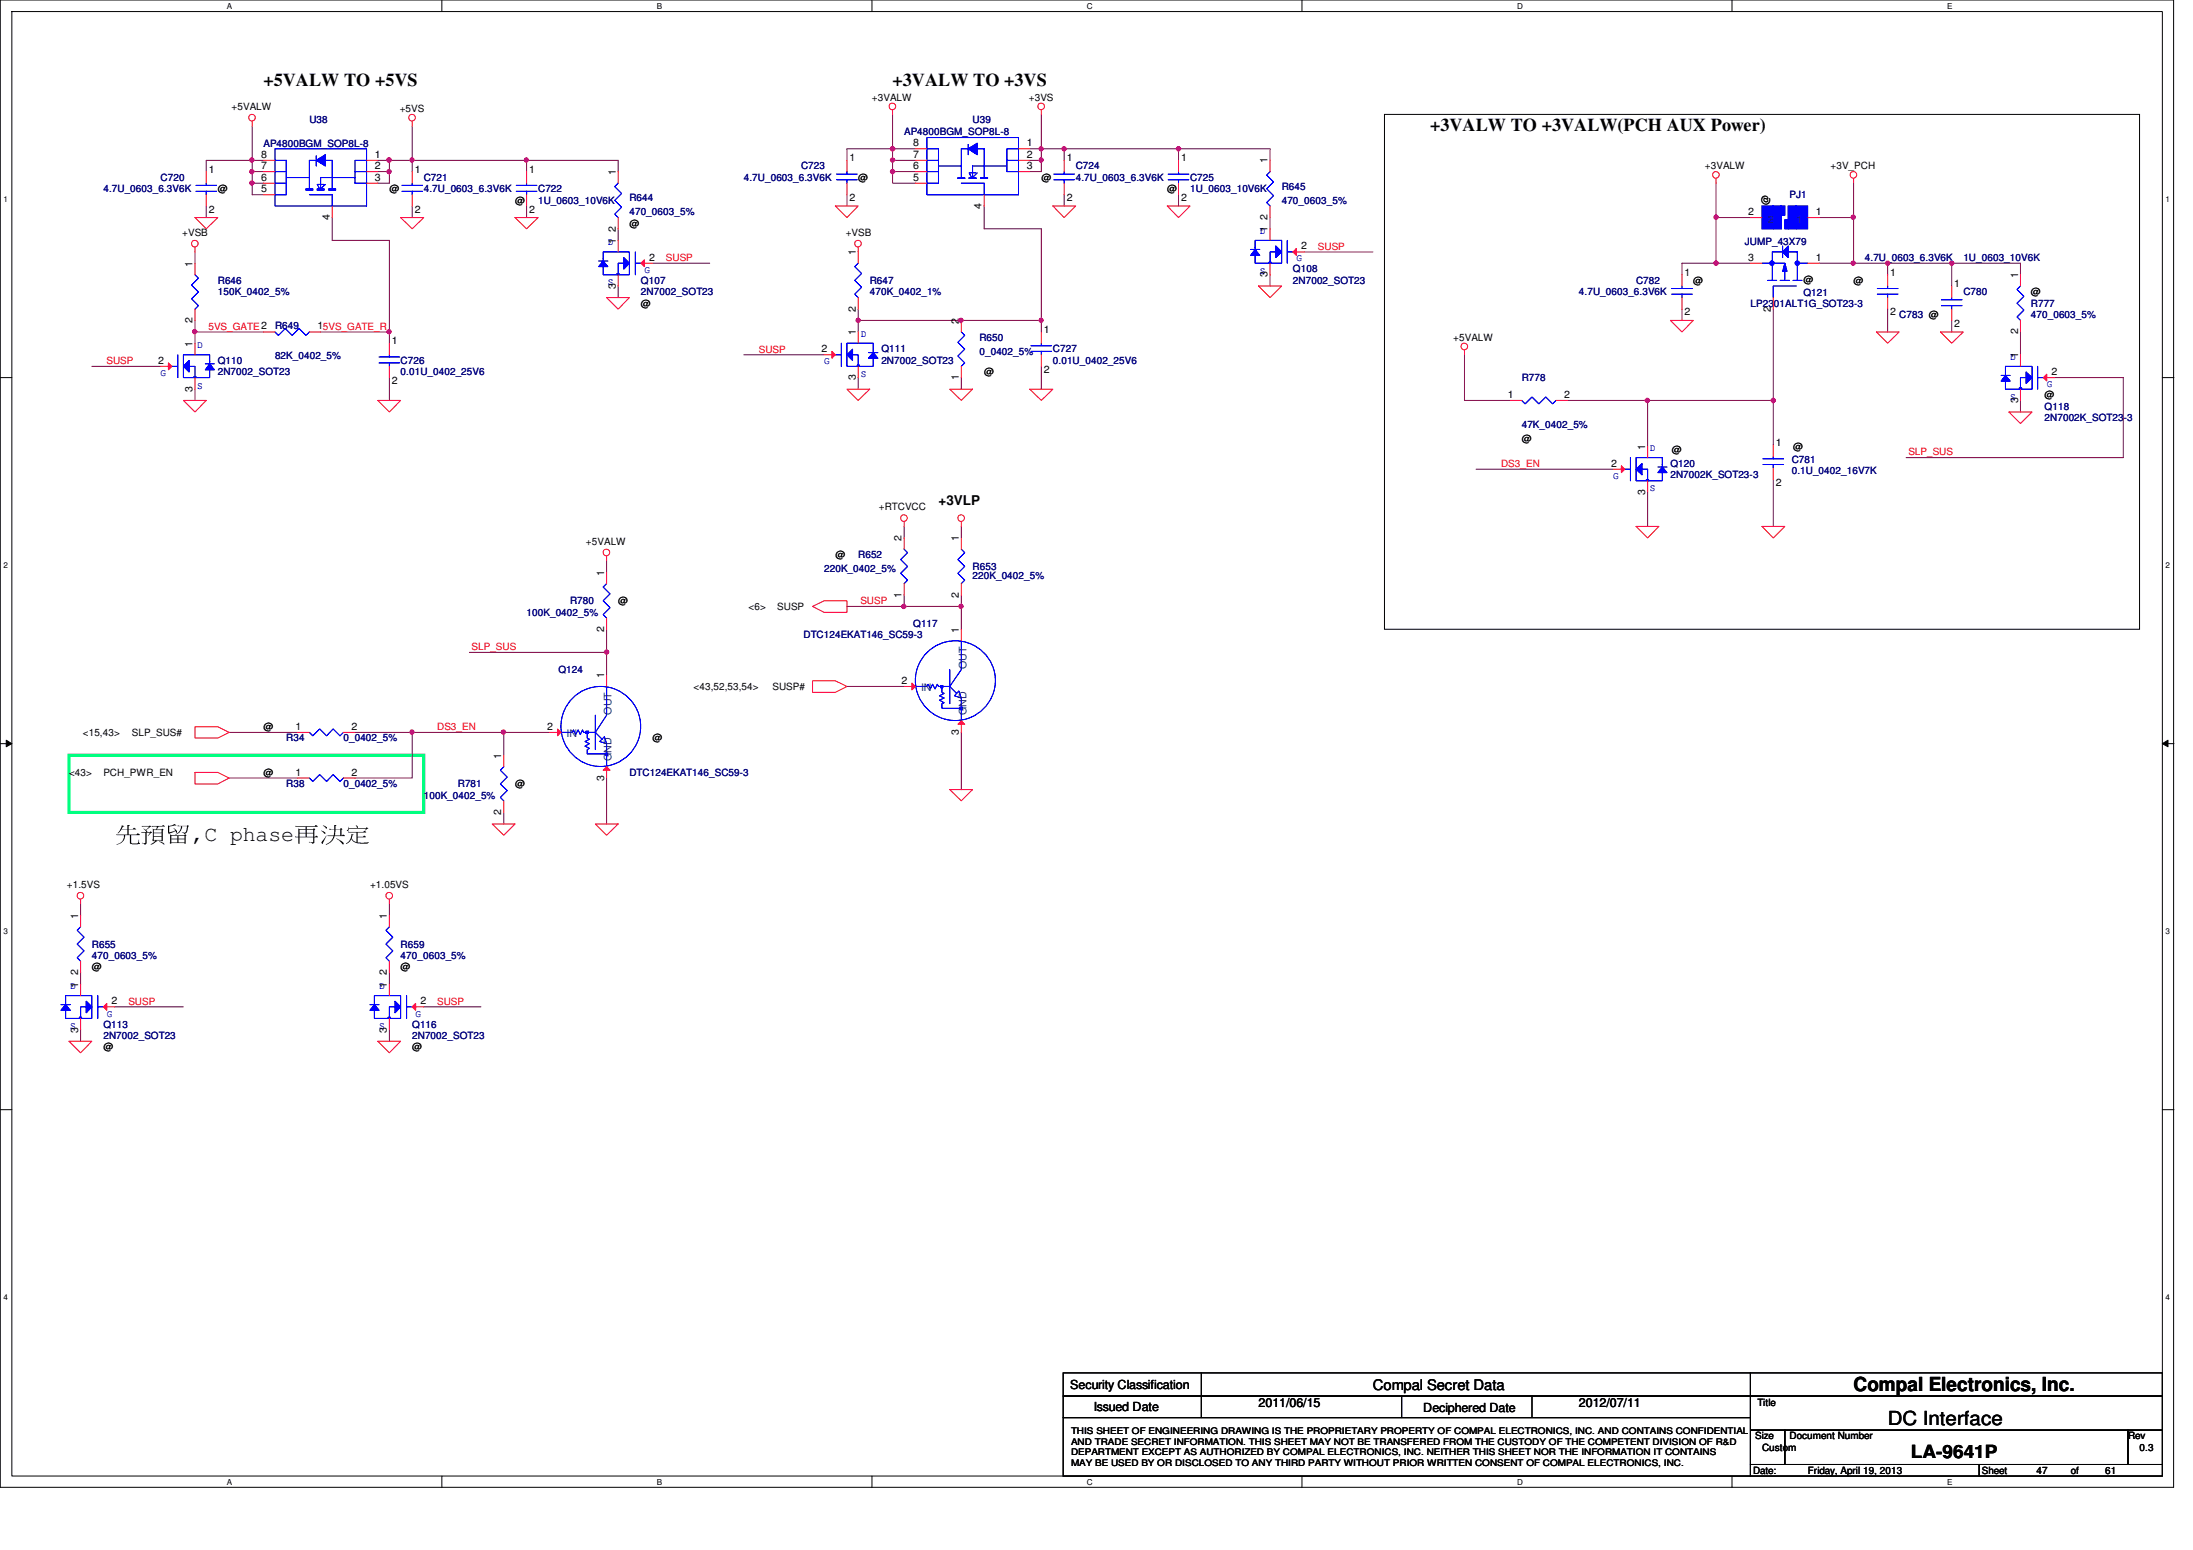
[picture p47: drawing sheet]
<svg xmlns="http://www.w3.org/2000/svg" width="297mm" height="210mm" viewBox="0 0 297 210" stroke-linecap="round" stroke-linejoin="round" font-family="sans-serif">
<defs><g id="words">
<text font-size="2.9" x="15.5" y="113.9">先先先,C phase再再再</text>
<g font-size="2.6">
<text x="251.1" y="188.3">Compal Electronics, Inc.</text>
<text x="255.7" y="193">DC Interface</text>
</g>
<g font-size="2.5">
<text x="35.7" y="11.6">+5VALW TO +5VS</text>
<text x="120.9" y="11.6">+3VALW TO +3VS</text>
<text x="193.7" y="17.8">+3VALW TO +3VALW(PCH AUX Power)</text>
<text x="258.8" y="197.5">LA-9641P</text>
</g>
<text font-size="2" x="186" y="188.2">Compal Secret Data</text>
<text font-size="1.8" x="127.1" y="68.3">+3VLP</text>
<g font-size="1.7">
<text x="144.9" y="188.1">Security Classification</text>
<text x="148.2" y="191.1">Issued Date</text>
<text x="170.5" y="190.6">2011/06/15</text>
<text x="192.8" y="191.2">Deciphered Date</text>
<text x="213.9" y="190.6">2012/07/11</text>
</g>
<g font-size="1.4">
<text x="31.4" y="14.9">+5VALW</text>
<text x="54.1" y="15.2">+5VS</text>
<text x="118.1" y="13.6">+3VALW</text>
<text x="139.4" y="13.6">+3VS</text>
<text x="28.3" y="23.4">1</text>
<text x="35.4" y="22.9">7</text>
<text x="35.4" y="21.4">8</text>
<text x="50.8" y="22.9">2</text>
<text x="50.8" y="21.4">1</text>
<text x="56.2" y="23.4">1</text>
<text x="71.7" y="23.4">1</text>
<text x="83.4" y="23.7" transform="rotate(-90 83.4 23.7)">1</text>
<text x="115.1" y="21.8">1</text>
<text x="123.7" y="22.9">6</text>
<text x="123.7" y="21.4">7</text>
<text x="123.7" y="19.8">8</text>
<text x="139.1" y="22.9">3</text>
<text x="139.1" y="21.4">2</text>
<text x="139.1" y="19.8">1</text>
<text x="144.5" y="21.8">1</text>
<text x="160" y="21.8">1</text>
<text x="171.7" y="22.1" transform="rotate(-90 171.7 22.1)">1</text>
<text x="230.9" y="22.9">+3VALW</text>
<text x="247.9" y="22.9">+3V_PCH</text>
<text x="28.3" y="28.8">2</text>
<text x="29.5" y="26">@</text>
<text x="35.4" y="24.5">6</text>
<text x="35.4" y="26">5</text>
<text x="44.7" y="29.8" transform="rotate(-90 44.7 29.8)">4</text>
<text x="50.8" y="24.5">3</text>
<text x="52.7" y="26">@</text>
<text x="56.2" y="28.8">2</text>
<text x="69.8" y="27.6">@</text>
<text x="71.7" y="28.8">2</text>
<text x="115.1" y="27.2">2</text>
<text x="116.2" y="24.5">@</text>
<text x="123.7" y="24.5">5</text>
<text x="133" y="28.3" transform="rotate(-90 133 28.3)">4</text>
<text x="141.1" y="24.5">@</text>
<text x="144.5" y="27.2">2</text>
<text x="158.1" y="26">@</text>
<text x="160" y="27.2">2</text>
<text x="171.7" y="29.8" transform="rotate(-90 171.7 29.8)">2</text>
<text x="236.8" y="29.1">2</text>
<text x="239.6" y="27.8" transform="rotate(-90 239.6 27.8)">@</text>
<text x="246" y="29.1">1</text>
<text x="24.7" y="31.9">+VSB</text>
<text x="83.4" y="33" transform="rotate(-90 83.4 33)">1</text>
<text x="83.4" y="31.4" transform="rotate(-90 83.4 31.4)">2</text>
<text x="85.3" y="30.7">@</text>
<text x="87.9" y="35.3">2</text>
<text x="114.6" y="31.9">+VSB</text>
<text x="115.9" y="34.5" transform="rotate(-90 115.9 34.5)">1</text>
<text x="171.7" y="31.5" transform="rotate(-90 171.7 31.5)">1</text>
<text x="176.2" y="33.8">2</text>
<text x="236.8" y="35.3">3</text>
<text x="246" y="35.3">1</text>
<text x="26.1" y="36.1" transform="rotate(-90 26.1 36.1)">1</text>
<text x="83.4" y="39.1" transform="rotate(-90 83.4 39.1)">3</text>
<text x="86.8" y="41.5">@</text>
<text x="171.7" y="37.5" transform="rotate(-90 171.7 37.5)">3</text>
<text x="228.2" y="37.3">1</text>
<text x="229.4" y="38.4">@</text>
<text x="244.3" y="38.3">@</text>
<text x="251.1" y="38.4">@</text>
<text x="256" y="37.3">1</text>
<text x="264.7" y="38.9">1</text>
<text x="273.3" y="37.6" transform="rotate(-90 273.3 37.6)">1</text>
<text x="275.1" y="40">@</text>
<text x="26.1" y="46.9" transform="rotate(-90 26.1 46.9)">1</text>
<text x="26.1" y="43.8" transform="rotate(-90 26.1 43.8)">2</text>
<text x="43" y="44.6">15VS_GATE_R</text>
<text x="53.1" y="46.7">1</text>
<text x="111.3" y="47.7">2</text>
<text x="115.9" y="45.4" transform="rotate(-90 115.9 45.4)">1</text>
<text x="115.9" y="42.2" transform="rotate(-90 115.9 42.2)">2</text>
<text x="129.9" y="43.9" transform="rotate(-90 129.9 43.9)">2</text>
<text x="141.4" y="45.1">1</text>
<text x="196.8" y="46.2">+5VALW</text>
<text x="228.2" y="42.7">2</text>
<text x="239.9" y="42.2" transform="rotate(-90 239.9 42.2)">2</text>
<text x="256" y="42.7">2</text>
<text x="264.7" y="44.3">2</text>
<text x="273.3" y="45.3" transform="rotate(-90 273.3 45.3)">2</text>
<text x="21.4" y="49.3">2</text>
<text x="26.1" y="53" transform="rotate(-90 26.1 53)">3</text>
<text x="53.1" y="52">2</text>
<text x="115.9" y="51.5" transform="rotate(-90 115.9 51.5)">3</text>
<text x="129.9" y="51.5" transform="rotate(-90 129.9 51.5)">1</text>
<text x="133.3" y="50.8">@</text>
<text x="141.4" y="50.5">2</text>
<text x="204.3" y="53.9">1</text>
<text x="211.9" y="53.9">2</text>
<text x="273.3" y="48.5" transform="rotate(-90 273.3 48.5)">1</text>
<text x="276.9" y="53.9">@</text>
<text x="277.9" y="50.8">2</text>
<text x="206.1" y="59.8">@</text>
<text x="273.3" y="54.6" transform="rotate(-90 273.3 54.6)">3</text>
<text x="218.2" y="63.2">2</text>
<text x="222.8" y="60.9" transform="rotate(-90 222.8 60.9)">1</text>
<text x="226.4" y="61.3">@</text>
<text x="240.5" y="60.5">1</text>
<text x="240.5" y="65.8">2</text>
<text x="242.9" y="60.9">@</text>
<text x="119" y="69.1">+RTCVCC</text>
<text x="222.8" y="67" transform="rotate(-90 222.8 67)">3</text>
<text x="79.4" y="73.7">+5VALW</text>
<text x="81.8" y="77.9" transform="rotate(-90 81.8 77.9)">1</text>
<text x="113.2" y="75.6">@</text>
<text x="122.1" y="73.3" transform="rotate(-90 122.1 73.3)">2</text>
<text x="129.9" y="73.3" transform="rotate(-90 129.9 73.3)">1</text>
<text x="83.7" y="81.8">@</text>
<text x="101.4" y="82.6">&lt;6&gt;</text>
<text x="105.3" y="82.6">SUSP</text>
<text x="122.1" y="80.9" transform="rotate(-90 122.1 80.9)">1</text>
<text x="129.9" y="80.9" transform="rotate(-90 129.9 80.9)">2</text>
<text x="81.8" y="85.6" transform="rotate(-90 81.8 85.6)">2</text>
<text x="129.9" y="85.7" transform="rotate(-90 129.9 85.7)">1</text>
<text x="81.8" y="91.9" transform="rotate(-90 81.8 91.9)">1</text>
<text x="93.9" y="93.4">&lt;43,52,53,54&gt;</text>
<text x="104.6" y="93.4">SUSP#</text>
<text x="122.1" y="92.6">2</text>
<text x="11.2" y="99.7">&lt;15,43&gt;</text>
<text x="17.9" y="99.7">SLP_SUS#</text>
<text x="35.7" y="98.8">@</text>
<text x="40" y="98.8">1</text>
<text x="47.6" y="98.8">2</text>
<text x="74.1" y="98.8">2</text>
<text x="88.4" y="100.4">@</text>
<text x="129.9" y="99.5" transform="rotate(-90 129.9 99.5)">3</text>
<text x="9.4" y="105.1">&lt;43&gt;</text>
<text x="14" y="105.1">PCH_PWR_EN</text>
<text x="35.7" y="105.1">@</text>
<text x="40" y="105">1</text>
<text x="47.6" y="105">2</text>
<text x="67.9" y="102.7" transform="rotate(-90 67.9 102.7)">1</text>
<text x="69.8" y="106.6">@</text>
<text x="81.8" y="105.7" transform="rotate(-90 81.8 105.7)">3</text>
<text x="67.9" y="110.4" transform="rotate(-90 67.9 110.4)">2</text>
<text x="9.1" y="120.2">+1.5VS</text>
<text x="10.6" y="124.4" transform="rotate(-90 10.6 124.4)">1</text>
<text x="50.1" y="120.2">+1.05VS</text>
<text x="52.4" y="124.4" transform="rotate(-90 52.4 124.4)">1</text>
<text x="12.4" y="131.4">@</text>
<text x="54.3" y="131.4">@</text>
<text x="10.6" y="133.7" transform="rotate(-90 10.6 133.7)">1</text>
<text x="10.6" y="132.1" transform="rotate(-90 10.6 132.1)">2</text>
<text x="15.1" y="136">2</text>
<text x="52.4" y="133.7" transform="rotate(-90 52.4 133.7)">1</text>
<text x="52.4" y="132.1" transform="rotate(-90 52.4 132.1)">2</text>
<text x="56.9" y="136">2</text>
<text x="10.6" y="139.8" transform="rotate(-90 10.6 139.8)">3</text>
<text x="14" y="142.2">@</text>
<text x="52.4" y="139.8" transform="rotate(-90 52.4 139.8)">3</text>
<text x="55.8" y="142.2">@</text>
<text x="238" y="190.4">Title</text>
<text x="237.7" y="194.9">Size</text>
<text x="238.7" y="196.5">Custom</text>
<text x="242.4" y="194.9">Document Number</text>
<text x="288.2" y="194.9">Rev</text>
<text x="289.8" y="196.5">0.3</text>
<text x="237.4" y="199.6">Date:</text>
<text x="244.9" y="199.6">Friday, April 19, 2013</text>
<text x="268.4" y="199.6">Sheet</text>
<text x="275.8" y="199.6">47</text>
<text x="280.5" y="199.6">of</text>
<text x="285.2" y="199.6">61</text>
</g>
<g font-size="1.4" fill="#000080">
<text x="41.9" y="16.7">U38</text>
<text x="131.7" y="16.7">U39</text>
<text x="35.7" y="19.9">AP4800BGM_SOP8L-8</text>
<text x="108.5" y="22.9">C723</text>
<text x="122.5" y="18.3">AP4800BGM_SOP8L-8</text>
<text x="145.7" y="22.9">C724</text>
<text x="14" y="26">4.7U_0603_6.3V6K</text>
<text x="21.8" y="24.5">C720</text>
<text x="57.4" y="24.5">C721</text>
<text x="57.4" y="26">4.7U_0603_6.3V6K</text>
<text x="72.9" y="26">C722</text>
<text x="72.9" y="27.6">1U_0603_10V6K</text>
<text x="85.3" y="27.3">R644</text>
<text x="85.3" y="29.1">470_0603_5%</text>
<text x="100.7" y="24.5">4.7U_0603_6.3V6K</text>
<text x="145.7" y="24.5">4.7U_0603_6.3V6K</text>
<text x="161.2" y="24.5">C725</text>
<text x="161.2" y="26">1U_0603_10V6K</text>
<text x="173.6" y="25.7">R645</text>
<text x="173.6" y="27.6">470_0603_5%</text>
<text x="242.4" y="26.8">PJ1</text>
<text x="236.3" y="33.1">JUMP_43X79</text>
<text x="252.6" y="35.3">4.7U_0603_6.3V6K</text>
<text x="265.9" y="35.3">1U_0603_10V6K</text>
<text x="29.5" y="38.4">R646</text>
<text x="29.5" y="40">150K_0402_5%</text>
<text x="86.8" y="38.4">Q107</text>
<text x="86.8" y="40">2N7002_SOT23</text>
<text x="117.8" y="38.4">R647</text>
<text x="117.8" y="40">470K_0402_1%</text>
<text x="175.1" y="36.9">Q108</text>
<text x="175.1" y="38.4">2N7002_SOT23</text>
<text x="213.9" y="40">4.7U_0603_6.3V6K</text>
<text x="221.6" y="38.4">C782</text>
<text x="237.1" y="41.5">LP2301ALT1G_SOT23-3</text>
<text x="244.3" y="40.1">Q121</text>
<text x="265.9" y="40">C780</text>
<text x="275.1" y="41.5">R777</text>
<text x="37.2" y="44.6">R649</text>
<text x="119.4" y="47.7">Q111</text>
<text x="132.7" y="46.2">R650</text>
<text x="142.6" y="47.7">C727</text>
<text x="257.3" y="43.1">C783 @</text>
<text x="275.1" y="43.1">470_0603_5%</text>
<text x="29.5" y="49.3">Q110</text>
<text x="29.5" y="50.8">2N7002_SOT23</text>
<text x="37.2" y="48.6">82K_0402_5%</text>
<text x="54.3" y="49.3">C726</text>
<text x="54.3" y="50.8">0.01U_0402_25V6</text>
<text x="119.4" y="49.3">2N7002_SOT23</text>
<text x="132.7" y="48">0_0402_5%</text>
<text x="142.6" y="49.3">0.01U_0402_25V6</text>
<text x="206.1" y="51.6">R778</text>
<text x="206.1" y="58">47K_0402_5%</text>
<text x="276.9" y="55.5">Q118</text>
<text x="276.9" y="57">2N7002K_SOT23-3</text>
<text x="226.3" y="63.2">Q120</text>
<text x="226.3" y="64.8">2N7002K_SOT23-3</text>
<text x="242.7" y="62.7">C781</text>
<text x="242.7" y="64.1">0.1U_0402_16V7K</text>
<text x="111.6" y="77.5">220K_0402_5%</text>
<text x="116.2" y="75.6">R652</text>
<text x="131.7" y="77.2">R653</text>
<text x="71.3" y="83.4">100K_0402_5%</text>
<text x="77.2" y="81.8">R780</text>
<text x="131.7" y="78.4">220K_0402_5%</text>
<text x="108.8" y="86.4">DTC124EKAT146_SC59-3</text>
<text x="123.7" y="84.9">Q117</text>
<text x="75.6" y="91.1">Q124</text>
<text x="38.8" y="100.4">R34</text>
<text x="46.5" y="100.4">0_0402_5%</text>
<text x="38.8" y="106.6">R38</text>
<text x="46.5" y="106.6">0_0402_5%</text>
<text x="62" y="106.6">R781</text>
<text x="85.3" y="105.1">DTC124EKAT146_SC59-3</text>
<text x="57.4" y="108.2">100K_0402_5%</text>
<text x="12.4" y="128.3">R655</text>
<text x="12.4" y="129.8">470_0603_5%</text>
<text x="54.3" y="128.3">R659</text>
<text x="54.3" y="129.8">470_0603_5%</text>
<text x="14" y="139.1">Q113</text>
<text x="14" y="140.7">2N7002_SOT23</text>
<text x="55.8" y="139.1">Q116</text>
<text x="55.8" y="140.7">2N7002_SOT23</text>
</g>
<g font-size="1.4" fill="#00f">
<text x="82.3" y="33.2">D</text>
<text x="170.6" y="31.7">D</text>
<text x="175.6" y="35.4">G</text>
<text x="82.3" y="38.7">S</text>
<text x="87.3" y="37">G</text>
<text x="170.6" y="37.1">S</text>
<text x="26.7" y="47.2">D</text>
<text x="116.6" y="45.6">D</text>
<text x="21.8" y="50.9">G</text>
<text x="26.7" y="52.6">S</text>
<text x="111.6" y="49.4">G</text>
<text x="116.6" y="51.1">S</text>
<text x="272.3" y="48.7">D</text>
<text x="277.2" y="52.5">G</text>
<text x="272.3" y="54.1">S</text>
<text x="218.5" y="64.9">G</text>
<text x="223.5" y="61.1">D</text>
<text x="223.5" y="66.5">S</text>
<text x="9.5" y="133.9">D</text>
<text x="14.5" y="137.7">G</text>
<text x="51.3" y="133.9">D</text>
<text x="56.3" y="137.7">G</text>
<text x="9.5" y="139.4">S</text>
<text x="51.3" y="139.4">S</text>
</g>
<g font-size="1.4" fill="#f00">
<text x="90.2" y="35.3">SUSP</text>
<text x="178.5" y="33.8">SUSP</text>
<text x="28.2" y="44.7">5VS_GATE2</text>
<text x="102.8" y="47.8">SUSP</text>
<text x="14.4" y="49.3">SUSP</text>
<text x="203.3" y="63.2">DS3_EN</text>
<text x="258.5" y="61.7">SLP_SUS</text>
<text x="116.5" y="81.8">SUSP</text>
<text x="63.9" y="88.1">SLP_SUS</text>
<text x="59.2" y="98.9">DS3_EN</text>
<text x="17.4" y="136.1">SUSP</text>
<text x="59.2" y="136.1">SUSP</text>
</g>
<g font-size="1.4" fill="#004080">
<text x="239.4" y="30.1">2</text>
<text x="243.3" y="30.1">1</text>
<text x="124.8" y="93.6">IN</text>
<text x="130.9" y="90.6" transform="rotate(-90 130.9 90.6)">OUT</text>
<text x="76.7" y="99.9">IN</text>
<text x="82.8" y="96.8" transform="rotate(-90 82.8 96.8)">OUT</text>
<text x="130.9" y="96.9" transform="rotate(-90 130.9 96.9)">GND</text>
<text x="82.8" y="103.1" transform="rotate(-90 82.8 103.1)">GND</text>
</g>
<g font-size="1.2">
<text x="145.1" y="197.1">DEPARTMENT EXCEPT AS AUTHORIZED BY COMPAL ELECTRONICS, INC. NEITHER THIS SHEET NOR THE INFORMATION IT CONTAINS</text>
<text x="145.1" y="194.2">THIS SHEET OF ENGINEERING DRAWING IS THE PROPRIETARY PROPERTY OF COMPAL ELECTRONICS, INC. AND CONTAINS CONFIDENTIAL</text>
<text x="145.1" y="195.7">AND TRADE SECRET INFORMATION. THIS SHEET MAY NOT BE TRANSFERED FROM THE CUSTODY OF THE COMPETENT DIVISION OF R&amp;D</text>
<text x="145.1" y="198.5">MAY BE USED BY OR DISCLOSED TO ANY THIRD PARTY WITHOUT PRIOR WRITTEN CONSENT OF COMPAL ELECTRONICS, INC.</text>
</g>
<g font-size="1.1">
<text x="30.7" y="1.2">A</text>
<text x="89" y="1.2">B</text>
<text x="147.2" y="1.2">C</text>
<text x="205.5" y="1.2">D</text>
<text x="263.7" y="1.2">E</text>
<text x=".5" y="27.3">1</text>
<text x="293.3" y="27.3">1</text>
<text x=".5" y="76.9">2</text>
<text x="293.3" y="76.9">2</text>
<text x=".5" y="126.4">3</text>
<text x="293.3" y="126.4">3</text>
<text x=".5" y="176">4</text>
<text x="293.3" y="176">4</text>
<text x="30.7" y="201.1">A</text>
<text x="89" y="201.1">B</text>
<text x="147.2" y="201.1">C</text>
<text x="205.5" y="201.1">D</text>
<text x="263.7" y="201.1">E</text>
</g>
</g></defs>
<path d="M0 0h294.4v201.4h-294.4zM1.6 1.6h291.3v198.3h-291.3z" fill="none" stroke="#000" stroke-width=".14"/>
<g fill="#fff">
<path d="M30.7 .2h.7v1.2h-.7z"/>
<path d="M30.7 200.1h.7v1.2h-.7z"/>
</g>
<path d="M59.9 0v1.6M59.9 199.9v1.6" fill="none" stroke="#000" stroke-width=".14"/>
<g fill="#fff">
<path d="M89 .2h.7v1.2h-.7z"/>
<path d="M89 200.1h.7v1.2h-.7z"/>
</g>
<path d="M118.1 0v1.6M118.1 199.9v1.6" fill="none" stroke="#000" stroke-width=".14"/>
<g fill="#fff">
<path d="M147.2 .2h.8v1.2h-.8z"/>
<path d="M147.2 200.1h.8v1.2h-.8z"/>
</g>
<path d="M176.3 0v1.6M176.3 199.9v1.6" fill="none" stroke="#000" stroke-width=".14"/>
<g fill="#fff">
<path d="M205.5 .2h.7v1.2h-.7z"/>
<path d="M205.5 200.1h.7v1.2h-.7z"/>
</g>
<path d="M234.6 0v1.6M234.6 199.9v1.6" fill="none" stroke="#000" stroke-width=".14"/>
<g fill="#fff">
<path d="M263.7 .2h.7v1.2h-.7z"/>
<path d="M263.7 200.1h.7v1.2h-.7z"/>
<path d="M.5 26.3h.6v1.2h-.6z"/>
<path d="M293.3 26.3h.6v1.2h-.6z"/>
<path d="M.5 75.9h.6v1.2h-.6z"/>
<path d="M293.3 75.9h.6v1.2h-.6z"/>
</g>
<path d="M0 51.1h1.6M292.9 51.1h1.6" fill="none" stroke="#000" stroke-width=".14"/>
<g fill="#fff">
<path d="M.5 125.5h.6v1.2h-.6z"/>
<path d="M293.3 125.5h.6v1.2h-.6z"/>
</g>
<path d="M0 100.7h1.6M.8 100.2l.8 .5-.8 .4zM292.9 100.7l.8-.5v.9zM292.9 100.7h1.6" fill="none" stroke="#000" stroke-width=".14"/>
<path d="M.8 100.2l.8 .5-.8 .4zM292.9 100.7l.8-.5v.9z" fill="#000"/>
<g fill="#fff">
<path d="M.5 175h.6v1.2h-.6z"/>
<path d="M293.3 175h.6v1.2h-.6z"/>
</g>
<path d="M187.5 15.5h102.3v69.7h-102.3zM0 150.3h1.6M292.9 150.3h1.6" fill="none" stroke="#000" stroke-width=".14"/>
<path d="M9.4 102.3h48v7.7h-48z" fill="none" stroke="#00ff80" stroke-width=".42"/>
<path d="M34.2 24.8h1.5M51.2 24.8h1.5M83.7 38.7v1.6M83.7 21.7v1.5M83.7 31v1.6M88.4 35.6h7.7M139.5 23.2h1.5M141 20.1h3.1" fill="none" stroke="#800040" stroke-width=".14"/>
<circle cx="141" cy="20.1" r=".29" fill="#f0f"/>
<circle cx="141" cy="20.1" r=".29" fill="none" stroke="#f0f" stroke-width=".14"/>
<path d="M34.2 26.4h1.5M45 32.6h7.7M52.7 21.7h3.1" fill="none" stroke="#800040" stroke-width=".14"/>
<circle cx="52.7" cy="21.7" r=".3" fill="#f0f"/>
<circle cx="52.7" cy="21.7" r=".3" fill="none" stroke="#f0f" stroke-width=".14"/>
<path d="M120.9 23.2h3.1" fill="none" stroke="#800040" stroke-width=".14"/>
<circle cx="120.9" cy="23.2" r=".3" fill="#f0f"/>
<circle cx="120.9" cy="23.2" r=".3" fill="none" stroke="#f0f" stroke-width=".14"/>
<path d="M120.9 21.7h3.1M52.7 45v1.5" fill="none" stroke="#800040" stroke-width=".14"/>
<circle cx="52.7" cy="44.9" r=".3" fill="#f0f"/>
<circle cx="52.7" cy="44.9" r=".3" fill="none" stroke="#f0f" stroke-width=".14"/>
<path d="M120.9 15.5v4.6M34.2 21.7h1.5M120.9 23.2v1.6h3.1M52.7 51.1v3.1" fill="none" stroke="#800040" stroke-width=".14"/>
<circle cx="34.1" cy="21.7" r=".3" fill="#f0f"/>
<circle cx="34.1" cy="21.7" r=".3" fill="none" stroke="#f0f" stroke-width=".14"/>
<path d="M27.9 21.7v1.5M52.7 21.7v1.5h-1.5M139.5 21.7h1.5M172 37.2v1.5M172 29.5v1.5M172 20.1v1.6M176.7 34.1h9.3M12.4 49.6h9.4M26.4 45v1.5" fill="none" stroke="#800040" stroke-width=".14"/>
<circle cx="52.7" cy="21.7" r=".3" fill="#f0f"/>
<circle cx="52.7" cy="21.7" r=".3" fill="none" stroke="#f0f" stroke-width=".14"/>
<path d="M55.8 21.7h15.5" fill="none" stroke="#800040" stroke-width=".14"/>
<circle cx="71.3" cy="21.7" r=".29" fill="#f0f"/>
<circle cx="71.3" cy="21.7" r=".29" fill="none" stroke="#f0f" stroke-width=".14"/>
<circle cx="55.8" cy="21.7" r=".29" fill="#f0f"/>
<circle cx="55.8" cy="21.7" r=".29" fill="none" stroke="#f0f" stroke-width=".14"/>
<path d="M34.2 23.2v1.6" fill="none" stroke="#800040" stroke-width=".14"/>
<circle cx="34.1" cy="23.2" r=".3" fill="#f0f"/>
<circle cx="34.1" cy="23.2" r=".3" fill="none" stroke="#f0f" stroke-width=".14"/>
<path d="M34.2 24.8v1.6" fill="none" stroke="#800040" stroke-width=".14"/>
<circle cx="34.1" cy="24.8" r=".29" fill="#f0f"/>
<circle cx="34.1" cy="24.8" r=".29" fill="none" stroke="#f0f" stroke-width=".14"/>
<path d="M55.8 17.1v6.1M34.2 23.2h1.5M51.2 21.7h1.5M52.7 23.2v1.6M55.8 27.9v1.6M83.7 21.7h-12.4v1.5" fill="none" stroke="#800040" stroke-width=".14"/>
<circle cx="52.7" cy="23.2" r=".3" fill="#f0f"/>
<circle cx="52.7" cy="23.2" r=".3" fill="none" stroke="#f0f" stroke-width=".14"/>
<path d="M144.1 26.4v1.5M144.1 20.1v1.6M172 20.1h-12.4v1.6M100.7 48h10.9M116.2 51.1v1.6M116.2 43.4v1.6M141 49.6v3.1M10.9 139.4v1.6M10.9 122.4v1.5M10.9 131.7v1.6M15.5 136.4h9.3" fill="none" stroke="#800040" stroke-width=".14"/>
<circle cx="159.6" cy="20.1" r=".3" fill="#f0f"/>
<circle cx="159.6" cy="20.1" r=".3" fill="none" stroke="#f0f" stroke-width=".14"/>
<path d="M114.7 26.4v1.5M114.7 20.1v1.6M120.9 20.1h3.1" fill="none" stroke="#800040" stroke-width=".14"/>
<circle cx="120.9" cy="20.1" r=".3" fill="#f0f"/>
<circle cx="120.9" cy="20.1" r=".3" fill="none" stroke="#f0f" stroke-width=".14"/>
<path d="M130.2 43.4h10.8" fill="none" stroke="#800040" stroke-width=".14"/>
<circle cx="130.2" cy="43.4" r=".3" fill="#f0f"/>
<circle cx="130.2" cy="43.4" r=".3" fill="none" stroke="#f0f" stroke-width=".14"/>
<path d="M133.3 31h7.7v12.4" fill="none" stroke="#800040" stroke-width=".14"/>
<circle cx="141" cy="43.4" r=".29" fill="#f0f"/>
<circle cx="141" cy="43.4" r=".29" fill="none" stroke="#f0f" stroke-width=".14"/>
<path d="M34.2 17.1v4.6M27.9 27.9v1.6M27.9 21.7h6.3M34.2 21.7v1.5M114.7 20.1h6.2v1.6M26.4 43.4v1.6M26.4 52.7v1.5M116.2 41.9v1.5" fill="none" stroke="#800040" stroke-width=".14"/>
<circle cx="120.9" cy="20.1" r=".3" fill="#f0f"/>
<circle cx="120.9" cy="20.1" r=".3" fill="none" stroke="#f0f" stroke-width=".14"/>
<path d="M144.1 20.1h15.5" fill="none" stroke="#800040" stroke-width=".14"/>
<circle cx="144.1" cy="20.1" r=".3" fill="#f0f"/>
<circle cx="144.1" cy="20.1" r=".3" fill="none" stroke="#f0f" stroke-width=".14"/>
<path d="M141 21.7v1.5" fill="none" stroke="#800040" stroke-width=".14"/>
<circle cx="141" cy="21.7" r=".29" fill="#f0f"/>
<circle cx="141" cy="21.7" r=".29" fill="none" stroke="#f0f" stroke-width=".14"/>
<path d="M120.9 21.7v1.5" fill="none" stroke="#800040" stroke-width=".14"/>
<circle cx="120.9" cy="21.7" r=".3" fill="#f0f"/>
<circle cx="120.9" cy="21.7" r=".3" fill="none" stroke="#f0f" stroke-width=".14"/>
<path d="M26.4 45h9.3M141 43.4v1.6" fill="none" stroke="#800040" stroke-width=".14"/>
<circle cx="26.4" cy="44.9" r=".3" fill="#f0f"/>
<circle cx="26.4" cy="44.9" r=".3" fill="none" stroke="#f0f" stroke-width=".14"/>
<path d="M116.2 43.4h14M130.2 51.1v1.6" fill="none" stroke="#800040" stroke-width=".14"/>
<circle cx="116.2" cy="43.4" r=".3" fill="#f0f"/>
<circle cx="116.2" cy="43.4" r=".3" fill="none" stroke="#f0f" stroke-width=".14"/>
<path d="M122.5 71.3v1.6M130.2 71.3v1.6M114.7 82.1h7.8M122.5 80.6v1.5M122.5 82.1h7.7M130.2 99.2v7.7M52.7 139.4v1.6M52.7 122.4v1.5M52.7 131.7v1.6M57.4 136.4h7.7" fill="none" stroke="#800040" stroke-width=".14"/>
<circle cx="130.2" cy="82.1" r=".3" fill="#f0f"/>
<circle cx="130.2" cy="82.1" r=".3" fill="none" stroke="#f0f" stroke-width=".14"/>
<circle cx="122.4" cy="82.1" r=".3" fill="#f0f"/>
<circle cx="122.4" cy="82.1" r=".3" fill="none" stroke="#f0f" stroke-width=".14"/>
<path d="M141 15.5v4.6M45 29.5v3.1M52.7 32.6v12.4h-9.3M133.3 27.9v3.1M139.5 20.1h1.5v1.6M82.2 75.9v1.6M63.6 88.3h18.6v3.1M114.7 93h7.8M130.2 80.6v4.6M82.2 105.4v6.2" fill="none" stroke="#800040" stroke-width=".14"/>
<circle cx="82.2" cy="88.3" r=".3" fill="#f0f"/>
<circle cx="82.2" cy="88.3" r=".3" fill="none" stroke="#f0f" stroke-width=".14"/>
<path d="M68.2 99.2v3.1" fill="none" stroke="#800040" stroke-width=".14"/>
<circle cx="68.2" cy="99.1" r=".3" fill="#f0f"/>
<circle cx="68.2" cy="99.1" r=".3" fill="none" stroke="#f0f" stroke-width=".14"/>
<path d="M26.4 34.1v1.5M71.3 27.9v1.6M159.6 26.4v1.5M232.4 29.5v6.1M223.2 66.6v4.7M68.2 99.2h6.2M82.2 85.2v3.1M68.2 110v1.6" fill="none" stroke="#800040" stroke-width=".14"/>
<circle cx="232.4" cy="29.4" r=".3" fill="#f0f"/>
<circle cx="232.4" cy="29.4" r=".3" fill="none" stroke="#f0f" stroke-width=".14"/>
<path d="M223.2 54.2v6.2M240.2 54.2v6.1" fill="none" stroke="#800040" stroke-width=".14"/>
<circle cx="240.2" cy="54.2" r=".3" fill="#f0f"/>
<circle cx="240.2" cy="54.2" r=".3" fill="none" stroke="#f0f" stroke-width=".14"/>
<path d="M232.4 35.6h4.7M246.4 35.6h4.7" fill="none" stroke="#800040" stroke-width=".14"/>
<circle cx="232.4" cy="35.6" r=".3" fill="#f0f"/>
<circle cx="232.4" cy="35.6" r=".3" fill="none" stroke="#f0f" stroke-width=".14"/>
<path d="M264.4 35.6h9.3v1.6M198.4 48v6.2h6.2M212.3 54.2h10.9M273.7 54.2v1.6M273.7 45v3M278.3 51.1h9.3v10.9h-29.4M240.2 64.9v6.4" fill="none" stroke="#800040" stroke-width=".14"/>
<circle cx="264.4" cy="35.6" r=".3" fill="#f0f"/>
<circle cx="264.4" cy="35.6" r=".3" fill="none" stroke="#f0f" stroke-width=".14"/>
<path d="M255.7 35.6h8.7v3.1M240.2 41.9v12.3M255.7 41.9v3.1M264.4 43.4v1.6" fill="none" stroke="#800040" stroke-width=".14"/>
<circle cx="255.7" cy="35.6" r=".3" fill="#f0f"/>
<circle cx="255.7" cy="35.6" r=".3" fill="none" stroke="#f0f" stroke-width=".14"/>
<path d="M251.1 29.5v6.1" fill="none" stroke="#800040" stroke-width=".14"/>
<circle cx="251" cy="29.4" r=".3" fill="#f0f"/>
<circle cx="251" cy="29.4" r=".3" fill="none" stroke="#f0f" stroke-width=".14"/>
<path d="M223.2 54.2h17" fill="none" stroke="#800040" stroke-width=".14"/>
<circle cx="223.1" cy="54.2" r=".3" fill="#f0f"/>
<circle cx="223.1" cy="54.2" r=".3" fill="none" stroke="#f0f" stroke-width=".14"/>
<path d="M232.4 35.6h-4.6v1.6M232.4 24.8v4.7h4.7M251.1 24.8v4.7h-4.7M251.1 35.6h4.6v1.6M227.8 41.9v1.5" fill="none" stroke="#800040" stroke-width=".14"/>
<circle cx="251" cy="35.6" r=".3" fill="#f0f"/>
<circle cx="251" cy="35.6" r=".3" fill="none" stroke="#f0f" stroke-width=".14"/>
<path d="M199.9 63.5h18.6M31 99.2h9.3M48.1 99.2h7.7v6.2h-7.7M31 105.4h9.3" fill="none" stroke="#800040" stroke-width=".14"/>
<circle cx="55.8" cy="99.1" r=".29" fill="#f0f"/>
<circle cx="55.8" cy="99.1" r=".29" fill="none" stroke="#f0f" stroke-width=".14"/>
<path d="M55.8 99.2h12.4" fill="none" stroke="#800040" stroke-width=".14"/>
<g fill="none" stroke="#f00" stroke-width=".14">
<path d="M34.2 16.4v.7M55.8 16.4v.7M120.9 14.9v.6M141 14.9v.6M26.4 29.5h3.1l-1.6 1.5zM26.4 33.5v.6M54.3 29.5h3.1l-1.6 1.5zM69.8 29.5h3.1l-1.6 1.5zM71.3 23.2v1.6M71.3 26.4v1.5M113.1 27.9h3.1l-1.5 1.6zM114.7 21.7v1.5"/>
<path d="M114.7 24.8v1.6M116.2 33.5v2.1M142.6 27.9h3.1l-1.6 1.6zM158.1 27.9h3.1l-1.6 1.6zM170.5 38.7h3.1l-1.6 1.6zM232.4 24.2v.6M251.1 24.2v.6M24.8 54.2h3.1l-1.5 1.6zM51.2 54.2h3.1l-1.6 1.6zM82.2 40.3h3.1l-1.6 1.6zM114.7 52.7h3.1l-1.6 1.5zM116.2 40.3v1.6"/>
<path d="M128.6 52.7h3.1l-1.5 1.5zM139.5 52.7h3.1l-1.6 1.5zM141 45v1.5M141 48v1.6M198.4 47.4v.6M226.3 43.4h3l-1.5 1.6zM254.2 45h3l-1.5 1.5zM262.8 45h3.1l-1.5 1.5zM272.1 55.8h3.1l-1.5 1.6zM82.2 75.3v.6M122.5 70.7v.6M130.2 70.7v.6"/>
<path d="M221.6 71.3h3.1l-1.5 1.6zM238.7 71.3h3.1l-1.6 1.6zM26.4 98.4h3.1l1.5 .8-1.5 .7h-3.1zM110.1 92.2h3l1.6 .8-1.6 .8h-3zM110.1 82.1l1.5-.7h3.1v1.5h-3.1zM26.4 104.6h3.1l1.5 .8-1.5 .8h-3.1zM66.7 111.6h3.1l-1.6 1.5zM80.6 111.6h3.1l-1.5 1.5zM128.6 106.9h3.1l-1.5 1.6zM10.9 121.8v.6M52.7 121.8v.6M52.7 123.9v1.6"/>
<path d="M52.7 130.2v1.5M9.4 141h3l-1.5 1.6zM51.2 141h3.1l-1.6 1.6z"/>
<circle cx="34.1" cy="15.9" r=".45"/>
<circle cx="55.8" cy="15.9" r=".45"/>
<circle cx="120.9" cy="14.4" r=".45"/>
<circle cx="141" cy="14.4" r=".45"/>
<circle cx="26.4" cy="33" r=".45"/>
<circle cx="116.2" cy="33" r=".45"/>
<circle cx="232.4" cy="23.7" r=".45"/>
<circle cx="251" cy="23.7" r=".45"/>
<circle cx="198.3" cy="46.9" r=".45"/>
<circle cx="82.1" cy="74.8" r=".45"/>
<circle cx="122.4" cy="70.2" r=".45"/>
<circle cx="130.2" cy="70.2" r=".45"/>
<circle cx="10.9" cy="121.3" r=".45"/>
<circle cx="52.7" cy="121.3" r=".45"/>
</g>
<g fill="none" stroke="#000" stroke-width=".14">
<path d="M144 185.9h93.1v3.2h-93.1zM144 189.1h93.1v2.9h-93.1zM144 192h93.1v7.9h-93.1zM162.7 185.9v6.1M189.9 189.1v2.9M207.5 189.1v2.9M237.1 185.9h55.8v3.2h-55.8zM237.1 189.1h55.8v4.6h-55.8zM237.1 193.7h4.7v4.6h-4.7zM237.1 198.3h31v1.6h-31zM241.8 193.7h46.4v4.6h-46.4zM268.1 198.3h24.8v1.6h-24.8z"/>
<path d="M288.2 193.7h4.7v4.6h-4.7z"/>
</g>
<g fill="none" stroke="#00f" stroke-width=".14">
<path d="M69.9 25.9h2.8M69.9 25.1h2.8M71.3 24.8v.3M71.3 25.9v.5M113.3 24.3h2.8M113.3 23.6h2.8M114.7 23.2v.4M114.7 24.3v.5M116.2 35.6l-.4 .5 .9 .9-.9 1 .9 .9-.9 .9 .4 .5M139.6 47.6h2.8M139.6 46.8h2.8M141 46.5v.3"/>
<path d="M141 47.6v.4M52.7 125.5l-.4 .5 .9 .9-.9 .9 .9 1-.9 .9 .4 .5"/>
</g>
<path d="M131.1 20.1l1.3-.7v1.6z" fill="#00f"/>
<g fill="none" stroke="#00f" stroke-width=".14">
<path d="M125.6 18.6h12.4v7.8h-12.4zM131.1 19.6v1.4M125.6 23.2h1.5M125.6 21.7h1.5M125.6 20.1h1.5v4.7h-1.5M127.1 22.5h3.1M129.7 24h1v.2h-1zM130.2 24.8h3.1v1.6M131.1 20.1h-.9v3.9M131.1 20.1l1.3-.7v1.6zM131.3 24h.9v.2h-.9zM132.2 23.4h-.9l.3 .6"/>
<path d="M132.4 20.1h.9v3.9M132.8 24h1v.2h-1zM136.4 21.7h1.6M136.4 22.5h-4.7v1.5l.7-.6M136.4 21.7v1.5h1.6M138 20.1h-1.6v1.6"/>
</g>
<path d="M131.1 20.1l1.3-.7v1.6z" fill="#00f"/>
<g fill="none" stroke="#00f" stroke-width=".14">
<path d="M125.6 18.6h12.4v7.8h-12.4zM131.1 19.6v1.4M125.6 23.2h1.5M125.6 21.7h1.5M125.6 20.1h1.5v4.7h-1.5M127.1 22.5h3.1M129.7 24h1v.2h-1zM130.2 24.8h3.1v1.6M131.1 20.1h-.9v3.9M131.1 20.1l1.3-.7v1.6zM131.3 24h.9v.2h-.9zM132.2 23.4h-.9l.3 .6"/>
<path d="M132.4 20.1h.9v3.9M132.8 24h1v.2h-1zM136.4 21.7h1.6M136.4 22.5h-4.7v1.5l.7-.6M136.4 21.7v1.5h1.6M138 20.1h-1.6v1.6M82.2 79l-.5 .5 .9 .9-.9 1 .9 .9-.9 .9 .5 .5M238.8 62.9h2.8M238.8 62.1h2.8M240.2 61.8v.3M240.2 62.9v.5"/>
</g>
<path d="M124 23.2h1.6M124 24.8h1.6M124 21.7h1.6M124 20.1h1.6M133.3 26.4v1.5M138 23.2h1.5M138 21.7h1.5M138 20.1h1.5M82.2 77.5v1.5M240.2 60.3v1.5M240.2 63.4v1.5M82.2 83.7v1.5" fill="none" stroke="#f00" stroke-width=".14"/>
<path d="M84.5 34.9l.8 .7-.8 .8z" fill="#00f"/>
<path d="M84.5 34.9l.8 .7-.8 .8z" fill="none" stroke="#00f" stroke-width=".14"/>
<path d="M81.7 35.3l.6 .8h-1.2z" fill="#00f"/>
<path d="M81.1 35.3h1.2M81.7 35.3v-1.2h3.6v3.1h-1.6v-1.6h.8M81.7 35.3l.6 .8h-1.2zM81.7 36.1v1.1h2h-.1v-.2h.3v.2M86.1 35.6h.7M86.1 34.1v3.1" fill="none" stroke="#00f" stroke-width=".14"/>
<path d="M84.5 34.9l.8 .7-.8 .8z" fill="#00f"/>
<path d="M84.5 34.9l.8 .7-.8 .8z" fill="none" stroke="#00f" stroke-width=".14"/>
<path d="M81.7 35.3l.6 .8h-1.2z" fill="#00f"/>
<path d="M81.1 35.3h1.2M81.7 35.3v-1.2h3.6v3.1h-1.6v-1.6h.8M81.7 35.3l.6 .8h-1.2zM81.7 36.1v1.1h2h-.1v-.2h.3v.2M86.1 35.6h.7M86.1 34.1v3.1" fill="none" stroke="#00f" stroke-width=".14"/>
<path d="M86.8 35.6l.5-.4v.9z" fill="#f00"/>
<path d="M83.7 32.6v1.5M83.7 37.2v1.5M86.8 35.6l.5-.4v.9zM86.8 35.6h1.6" fill="none" stroke="#f00" stroke-width=".14"/>
<path d="M274.4 50.4l.8 .7-.8 .8z" fill="#00f"/>
<path d="M274.4 50.4l.8 .7-.8 .8z" fill="none" stroke="#00f" stroke-width=".14"/>
<path d="M271.6 50.8l.7 .8h-1.3z" fill="#00f"/>
<path d="M271 50.8h1.3M271.6 50.8v-1.2h3.6v3.1h-1.5v-1.6h.7M271.6 50.8l.7 .8h-1.3zM271.6 51.6v1.1h2.1h-.2v-.2h.3v.2M276 49.6v3.1M276 51.1h.8" fill="none" stroke="#00f" stroke-width=".14"/>
<path d="M274.4 50.4l.8 .7-.8 .8z" fill="#00f"/>
<path d="M274.4 50.4l.8 .7-.8 .8z" fill="none" stroke="#00f" stroke-width=".14"/>
<path d="M271.6 50.8l.7 .8h-1.3z" fill="#00f"/>
<path d="M271 50.8h1.3M271.6 50.8v-1.2h3.6v3.1h-1.5v-1.6h.7M271.6 50.8l.7 .8h-1.3zM271.6 51.6v1.1h2.1h-.2v-.2h.3v.2M276 49.6v3.1M276 51.1h.8" fill="none" stroke="#00f" stroke-width=".14"/>
<path d="M276.8 51.1l.4-.4v.9z" fill="#f00"/>
<path d="M273.7 48v1.6M273.7 52.7v1.5M276.8 51.1l.4-.4v.9zM276.8 51.1h1.5" fill="none" stroke="#f00" stroke-width=".14"/>
<path d="M42.8 21.7l1.3-.7v1.5z" fill="#00f"/>
<g fill="none" stroke="#00f" stroke-width=".14">
<path d="M37.2 20.1h12.5v7.8h-12.5zM37.2 24.8h1.6M37.2 23.2h1.6M37.2 21.7h1.6v4.7h-1.6M38.8 24h3.1M41.4 25.6h1v.1h-1zM41.9 26.4h3.1v1.5M42.8 21.7h-.9v3.9M42.8 21.1v1.4M42.8 21.7l1.3-.7v1.5zM43 25.6h.9v.1h-.9zM43.9 25h-.9l.3 .6"/>
<path d="M44.1 21.7h.9v3.9M44.5 25.6h1v.1h-1zM48.1 23.2h1.6M48.1 24h-4.7v1.6l.7-.6M48.1 23.2v1.6h1.6M49.7 21.7h-1.6v1.5"/>
</g>
<path d="M42.8 21.7l1.3-.7v1.5z" fill="#00f"/>
<g fill="none" stroke="#00f" stroke-width=".14">
<path d="M26.5 25.9h2.8M26.5 25.1h2.8M27.9 24.8v.3M27.9 25.9v.5M37.2 20.1h12.5v7.8h-12.5zM37.2 24.8h1.6M37.2 23.2h1.6M37.2 21.7h1.6v4.7h-1.6M38.8 24h3.1M41.4 25.6h1v.1h-1zM41.9 26.4h3.1v1.5M42.8 21.7h-.9v3.9"/>
<path d="M42.8 21.1v1.4M42.8 21.7l1.3-.7v1.5zM43 25.6h.9v.1h-.9zM43.9 25h-.9l.3 .6M44.1 21.7h.9v3.9M44.5 25.6h1v.1h-1zM48.1 23.2h1.6M48.1 24h-4.7v1.6l.7-.6M48.1 23.2v1.6h1.6M49.7 21.7h-1.6v1.5M172 23.2l-.4 .5 .9 .9-.9 1 .9 .9-.9 .9 .4 .5M238.7 35.6h3.1"/>
<path d="M239.4 38h1.3M241.1 38h1.3M241.5 34.1h-1.4v3.9M241.5 33.3v1.6M241.8 36.4v1.6M242.2 34.1h1.2v3.9M242.9 38h1.2M243.3 38.7h-3.1v1.6M243.4 35.6h1.4M130.2 45l.5 .4-1 1 1 .9-1 .9 1 .9-.5 .5M206.1 54.2l.5 .5 .9-.9 .9 .9 1-.9 .9 .9 .5-.5M263 41.4h2.8"/>
<path d="M263 40.6h2.8M264.4 40.3v.3M264.4 41.4v.5"/>
</g>
<g fill="none" stroke="#f00" stroke-width=".14">
<path d="M27.9 23.2v1.6M27.9 26.4v1.5M35.7 24.8h1.5M35.7 26.4h1.5M35.7 23.2h1.5M35.7 21.7h1.5M45 27.9v1.6M49.7 24.8h1.5M49.7 23.2h1.5M49.7 21.7h1.5M172 21.7v1.5M172 27.9v1.6"/>
<path d="M264.4 38.7v1.6M130.2 49.6v1.5M130.2 43.4v1.6M204.6 54.2h1.5M210.8 54.2h1.5M264.4 41.9v1.5"/>
</g>
<path d="M242.2 33.3v1.6l-.7-.8z" fill="#00f"/>
<path d="M242.2 33.3v1.6l-.7-.8z" fill="none" stroke="#00f" stroke-width=".14"/>
<path d="M241.8 35.6l.2 1.1h-.5z" fill="#00f"/>
<path d="M241.8 35.6l.2 1.1h-.5z" fill="none" stroke="#00f" stroke-width=".14"/>
<circle cx="243.4" cy="35.6" r=".3" fill="#00f"/>
<circle cx="243.4" cy="35.6" r=".3" fill="none" stroke="#00f" stroke-width=".14"/>
<circle cx="240" cy="35.6" r=".3" fill="#00f"/>
<g fill="none" stroke="#00f" stroke-width=".14">
<path d="M238.7 35.6h3.1M239.4 38h1.3M241.1 38h1.3M241.5 34.1h-1.4v3.9M241.5 33.3v1.6M241.8 36.4v1.6M242.2 34.1h1.2v3.9M242.9 38h1.2M243.3 38.7h-3.1v1.6M243.4 35.6h1.4"/>
<circle cx="240" cy="35.6" r=".3"/>
</g>
<path d="M242.2 33.3v1.6l-.7-.8z" fill="#00f"/>
<path d="M242.2 33.3v1.6l-.7-.8z" fill="none" stroke="#00f" stroke-width=".14"/>
<path d="M241.8 35.6l.2 1.1h-.5z" fill="#00f"/>
<path d="M241.8 35.6l.2 1.1h-.5z" fill="none" stroke="#00f" stroke-width=".14"/>
<circle cx="243.4" cy="35.6" r=".3" fill="#00f"/>
<circle cx="243.4" cy="35.6" r=".3" fill="none" stroke="#00f" stroke-width=".14"/>
<circle cx="240" cy="35.6" r=".3" fill="#00f"/>
<circle cx="240" cy="35.6" r=".3" fill="none" stroke="#00f" stroke-width=".14"/>
<path d="M237.1 35.6h1.6M244.8 35.6h1.6M240.2 40.3v1.6" fill="none" stroke="#f00" stroke-width=".14"/>
<path d="M25.6 48.8v1.6l-.8-.8z" fill="#00f"/>
<path d="M25.6 48.8v1.6l-.8-.8z" fill="none" stroke="#00f" stroke-width=".14"/>
<path d="M28.4 49.3l.6 .8h-1.2z" fill="#00f"/>
<path d="M23.3 49.6h.8M24.1 48v3.1M27.8 49.3h1.2M28.4 50.1v1h-2h.1v-.1h-.3v.1M28.4 49.3l.6 .8h-1.2zM28.4 49.3v-1.3h-3.6v3.1h1.6v-1.5h-.8" fill="none" stroke="#00f" stroke-width=".14"/>
<path d="M25.6 48.8v1.6l-.8-.8z" fill="#00f"/>
<path d="M25.6 48.8v1.6l-.8-.8z" fill="none" stroke="#00f" stroke-width=".14"/>
<path d="M28.4 49.3l.6 .8h-1.2z" fill="#00f"/>
<path d="M23.3 49.6h.8M24.1 48v3.1M27.8 49.3h1.2M28.4 50.1v1h-2h.1v-.1h-.3v.1M28.4 49.3l.6 .8h-1.2zM28.4 49.3v-1.3h-3.6v3.1h1.6v-1.5h-.8" fill="none" stroke="#00f" stroke-width=".14"/>
<path d="M22.8 49.1l.5 .5-.5 .5z" fill="#f00"/>
<path d="M144.1 21.7v1.5M144.1 24.8v1.6M21.8 49.6h1.5M22.8 49.1l.5 .5-.5 .5zM26.4 46.5v1.5M26.4 51.1v1.6" fill="none" stroke="#f00" stroke-width=".14"/>
<g fill="none" stroke="#00f" stroke-width=".14">
<path d="M142.7 24.3h2.8M142.7 23.6h2.8M144.1 23.2v.4M144.1 24.3v.5M124 93h1.6l.1-.3 .3 .6 .3-.6 .4 .6 .2-.6 .2 .3h1.5M127.4 92.8h.3v.3h-.3zM127.6 93v.8l.3 .1-.7 .3 .7 .3-.7 .3 .7 .4-.3 .1v.6h2.6M128.6 90.7v4.6M128.6 93l1 .9M129.9 93.6l.3 .9-.9-.3zM130 95.8h.3v.3h-.3zM130.2 86.8v3.9l-1.6 2.3"/>
<path d="M130.2 94.5v3.1"/>
<circle cx="129.4" cy="92.2" r="5.4"/>
</g>
<path d="M123.5 92.5l.5 .5-.5 .4z" fill="#f00"/>
<path d="M122.5 93h1.5M123.5 92.5l.5 .5-.5 .4zM130.2 85.2v1.6" fill="none" stroke="#f00" stroke-width=".14"/>
<path d="M129.7 98.1l.5-.5 .5 .5z" fill="#f00"/>
<path d="M159.6 21.7v1.5M159.6 24.8v1.6M129.7 98.1l.5-.5 .5 .5zM130.2 97.6v1.6M10.9 123.9v1.6M10.9 130.2v1.5" fill="none" stroke="#f00" stroke-width=".14"/>
<path d="M158.2 24.3h2.8M158.2 23.6h2.8M159.6 23.2v.4M159.6 24.3v.5M10.9 125.5l-.4 .5 .9 .9-.9 .9 .9 1-.9 .9 .4 .5" fill="none" stroke="#00f" stroke-width=".14"/>
<path d="M172.8 33.3l.8 .8-.8 .8z" fill="#00f"/>
<path d="M172.8 33.3l.8 .8-.8 .8z" fill="none" stroke="#00f" stroke-width=".14"/>
<path d="M170 33.8l.6 .8h-1.2z" fill="#00f"/>
<path d="M169.4 33.8h1.2M170 33.8v-1.2h3.6v3h-1.6v-1.5h.8M170 33.8l.6 .8h-1.2zM170 34.6v1h2h-.1v-.1h.3v.1M174.4 32.6v3M174.4 34.1h.7" fill="none" stroke="#00f" stroke-width=".14"/>
<path d="M172.8 33.3l.8 .8-.8 .8z" fill="#00f"/>
<path d="M172.8 33.3l.8 .8-.8 .8z" fill="none" stroke="#00f" stroke-width=".14"/>
<path d="M170 33.8l.6 .8h-1.2z" fill="#00f"/>
<path d="M169.4 33.8h1.2M170 33.8v-1.2h3.6v3h-1.6v-1.5h.8M170 33.8l.6 .8h-1.2zM170 34.6v1h2h-.1v-.1h.3v.1M174.4 32.6v3M174.4 34.1h.7" fill="none" stroke="#00f" stroke-width=".14"/>
<path d="M175.6 33.7v.9l-.5-.5z" fill="#f00"/>
<path d="M172 31v1.6M172 35.6v1.6M175.1 34.1h1.6M175.6 33.7v.9l-.5-.5zM130.2 72.9v1.5M130.2 79v1.6" fill="none" stroke="#f00" stroke-width=".14"/>
<path d="M130.2 74.4l.5 .4-1 1 1 .9-1 .9 1 1-.5 .4" fill="none" stroke="#00f" stroke-width=".14"/>
<path d="M221.6 63.5l.8-.7v1.5z" fill="#00f"/>
<path d="M221.6 63.5l.8-.7v1.5z" fill="none" stroke="#00f" stroke-width=".14"/>
<path d="M225.2 63.2l.6 .8h-1.2z" fill="#00f"/>
<path d="M220.1 63.5h.7M220.8 62v3.1M224.6 63.2h1.2M225.2 64v1.1h-2h.1v-.2h-.3v.2M225.2 63.2l.6 .8h-1.2zM225.2 63.2v-1.2h-3.6v3.1h1.6v-1.6h-.8" fill="none" stroke="#00f" stroke-width=".14"/>
<path d="M221.6 63.5l.8-.7v1.5z" fill="#00f"/>
<path d="M221.6 63.5l.8-.7v1.5z" fill="none" stroke="#00f" stroke-width=".14"/>
<path d="M225.2 63.2l.6 .8h-1.2z" fill="#00f"/>
<path d="M220.1 63.5h.7M220.8 62v3.1M224.6 63.2h1.2M225.2 64v1.1h-2h.1v-.2h-.3v.2M225.2 63.2l.6 .8h-1.2zM225.2 63.2v-1.2h-3.6v3.1h1.6v-1.6h-.8" fill="none" stroke="#00f" stroke-width=".14"/>
<path d="M219.6 63.1l.5 .4-.5 .5z" fill="#f00"/>
<path d="M218.5 63.5h1.6M219.6 63.1l.5 .4-.5 .5zM223.2 60.4v1.6M223.2 65.1v1.5" fill="none" stroke="#f00" stroke-width=".14"/>
<path d="M53.5 135.6l.8 .8-.8 .8z" fill="#00f"/>
<path d="M53.5 135.6l.8 .8-.8 .8z" fill="none" stroke="#00f" stroke-width=".14"/>
<path d="M50.7 136.1l.6 .7h-1.2z" fill="#00f"/>
<path d="M50.1 136.1h1.2M50.7 136.1v-1.3h3.6v3.1h-1.6v-1.5h.8M50.7 136.1l.6 .7h-1.2zM50.7 136.8v1.1h2h-.1v-.2h.3v.2M55.1 134.8v3.1M55.1 136.4h.7" fill="none" stroke="#00f" stroke-width=".14"/>
<path d="M53.5 135.6l.8 .8-.8 .8z" fill="#00f"/>
<path d="M53.5 135.6l.8 .8-.8 .8z" fill="none" stroke="#00f" stroke-width=".14"/>
<path d="M50.7 136.1l.6 .7h-1.2z" fill="#00f"/>
<path d="M50.1 136.1h1.2M50.7 136.1v-1.3h3.6v3.1h-1.6v-1.5h.8M50.7 136.1l.6 .7h-1.2zM50.7 136.8v1.1h2h-.1v-.2h.3v.2M55.1 134.8v3.1M55.1 136.4h.7" fill="none" stroke="#00f" stroke-width=".14"/>
<path d="M55.8 136.4l.5-.5v.9z" fill="#f00"/>
<path d="M122.5 79v1.6M122.5 72.9v1.5M52.7 133.3v1.5M52.7 137.9v1.5M55.8 136.4l.5-.5v.9zM55.8 136.4h1.6" fill="none" stroke="#f00" stroke-width=".14"/>
<path d="M122.5 74.4l.4 .4-.9 1 .9 .9-.9 .9 .9 1-.4 .4" fill="none" stroke="#00f" stroke-width=".14"/>
<path d="M114.7 48l.8-.7v1.5z" fill="#00f"/>
<path d="M114.7 48l.8-.7v1.5z" fill="none" stroke="#00f" stroke-width=".14"/>
<path d="M118.3 47.8l.6 .7h-1.3z" fill="#00f"/>
<path d="M113.1 48h.9M114 46.5v3.1M117.6 47.8h1.3M118.3 48.5v1.1h-2.1h.2v-.2h-.3v.2M118.3 47.8l.6 .7h-1.3zM118.3 47.8v-1.3h-3.6v3.1h1.5v-1.6h-.7" fill="none" stroke="#00f" stroke-width=".14"/>
<path d="M114.7 48l.8-.7v1.5z" fill="#00f"/>
<path d="M114.7 48l.8-.7v1.5z" fill="none" stroke="#00f" stroke-width=".14"/>
<path d="M118.3 47.8l.6 .7h-1.3z" fill="#00f"/>
<path d="M113.1 48h.9M114 46.5v3.1M117.6 47.8h1.3M118.3 48.5v1.1h-2.1h.2v-.2h-.3v.2M118.3 47.8l.6 .7h-1.3zM118.3 47.8v-1.3h-3.6v3.1h1.5v-1.6h-.7" fill="none" stroke="#00f" stroke-width=".14"/>
<path d="M112.7 47.6l.4 .4-.4 .5z" fill="#f00"/>
<path d="M55.8 23.2v1.6M55.8 26.4v1.5M255.7 37.2v1.5M35.7 45h1.5M41.9 45h1.5M111.6 48h1.5M112.7 47.6l.4 .4-.4 .5zM116.2 45v1.5M116.2 49.6v1.5M255.7 40.3v1.6M40.3 99.2h1.6M46.5 99.2h1.6" fill="none" stroke="#f00" stroke-width=".14"/>
<g fill="none" stroke="#00f" stroke-width=".14">
<path d="M54.4 25.9h2.8M54.4 25.1h2.8M55.8 24.8v.3M55.8 25.9v.5M254.3 39.8h2.8M254.3 39.1h2.8M255.7 38.7v.4M255.7 39.8v.5M37.2 45l.5 .4 .9-.9 1 .9 .9-.9 .9 .9 .5-.4M41.9 99.2l.5 .4 .9-.9 .9 .9 .9-.9 1 .9 .4-.4M76 99.2h1.5l.2-.4 .3 .7 .3-.7 .3 .7 .3-.7 .2 .4h1.5M79.4 99h.3v.3h-.3z"/>
<path d="M79.5 99.2v.7l.3 .2-.6 .3 .6 .3-.6 .3 .6 .3-.3 .2v.6h2.7M80.6 96.9v4.6M80.6 99.2l1 .9M81.9 99.8l.3 .9-1-.3zM82.2 93v3.9l-1.6 2.3M82 102h.3v.3h-.3zM82.2 100.7v3.1"/>
<circle cx="81.4" cy="98.4" r="5.4"/>
</g>
<path d="M75.5 98.7l.5 .5-.5 .4z" fill="#f00"/>
<path d="M74.4 99.2h1.6M75.5 98.7l.5 .5-.5 .4zM82.2 91.4v1.6" fill="none" stroke="#f00" stroke-width=".14"/>
<path d="M81.7 104.3l.5-.5 .4 .5z" fill="#f00"/>
<path d="M26.4 35.6v1.6M83.7 23.2v1.6M83.7 29.5v1.5M26.4 41.9v1.5M81.7 104.3l.5-.5 .4 .5zM82.2 103.8v1.6" fill="none" stroke="#f00" stroke-width=".14"/>
<path d="M26.4 37.2l.5 .5-1 .9 1 .9-1 1 1 .9-.5 .5M83.7 24.8l-.4 .5 .9 .9-.9 .9 .9 1-.9 .9 .4 .5" fill="none" stroke="#00f" stroke-width=".14"/>
<path d="M11.7 135.6l.7 .8-.7 .8z" fill="#00f"/>
<path d="M11.7 135.6l.7 .8-.7 .8z" fill="none" stroke="#00f" stroke-width=".14"/>
<path d="M8.9 136.1l.6 .7h-1.2z" fill="#00f"/>
<path d="M8.3 136.1h1.2M8.9 136.1v-1.3h3.5v3.1h-1.5v-1.5h.8M8.9 136.1l.6 .7h-1.2zM8.9 136.8v1.1h2h-.2v-.2h.3v.2M13.2 134.8v3.1M13.2 136.4h.8" fill="none" stroke="#00f" stroke-width=".14"/>
<path d="M11.7 135.6l.7 .8-.7 .8z" fill="#00f"/>
<path d="M11.7 135.6l.7 .8-.7 .8z" fill="none" stroke="#00f" stroke-width=".14"/>
<path d="M8.9 136.1l.6 .7h-1.2z" fill="#00f"/>
<path d="M8.3 136.1h1.2M8.9 136.1v-1.3h3.5v3.1h-1.5v-1.5h.8M8.9 136.1l.6 .7h-1.2zM8.9 136.8v1.1h2h-.2v-.2h.3v.2M13.2 134.8v3.1M13.2 136.4h.8" fill="none" stroke="#00f" stroke-width=".14"/>
<path d="M14 136.4l.5-.5v.9z" fill="#f00"/>
<g fill="none" stroke="#f00" stroke-width=".14">
<path d="M227.8 37.2v1.5M273.7 37.2v1.5M52.7 46.5v1.5M52.7 49.6v1.5M227.8 40.3v1.6M273.7 43.4v1.6M40.3 105.4h1.6M46.5 105.4h1.6M68.2 102.3v1.5M68.2 108.5v1.5M10.9 133.3v1.5M10.9 137.9v1.5"/>
<path d="M14 136.4l.5-.5v.9zM14 136.4h1.5"/>
</g>
<path d="M226.4 39.8h2.8M226.4 39.1h2.8M227.8 38.7v.4M227.8 39.8v.5M273.7 38.7l-.5 .5 .9 .9-.9 1 .9 .9-.9 .9 .5 .5M51.3 49.1h2.8M51.3 48.3h2.8M52.7 48v.3M52.7 49.1v.5M41.9 105.4l.5 .4 .9-.9 .9 .9 .9-.9 1 .9 .4-.4M68.2 103.8l-.4 .5 .9 .9-.9 1 .9 .9-.9 .9 .4 .5" fill="none" stroke="#00f" stroke-width=".14"/>
<path d="M243.3 27.9h1.5v3.1h-1.5z" fill-rule="evenodd" fill="#00f"/>
<path d="M243.3 27.9h1.5v3.1h-1.5z" fill="none" stroke="#00f" stroke-width=".14"/>
<path d="M242.2 27.9h1.1v3.1h-1.1z" fill-rule="evenodd" fill="#00f"/>
<path d="M242.2 27.9h1.1v3.1h-1.1z" fill="none" stroke="#00f" stroke-width=".14"/>
<path d="M241.8 29.8h.4v1.2h-.4z" fill-rule="evenodd" fill="#00f"/>
<path d="M241.8 29.8h.4v1.2h-.4z" fill="none" stroke="#00f" stroke-width=".14"/>
<path d="M241.3 27.9h.5v1.2h-.5z" fill-rule="evenodd" fill="#00f"/>
<path d="M241.3 27.9h.5v1.2h-.5z" fill="none" stroke="#00f" stroke-width=".14"/>
<path d="M240.2 27.9h1.1v3.1h-1.1z" fill-rule="evenodd" fill="#00f"/>
<path d="M240.2 27.9h1.1v3.1h-1.1z" fill="none" stroke="#00f" stroke-width=".14"/>
<path d="M238.7 27.9h1.5v3.1h-1.5z" fill-rule="evenodd" fill="#00f"/>
<path d="M238.7 27.9h1.5v3.1h-1.5z" fill="none" stroke="#00f" stroke-width=".14"/>
<path d="M243.3 27.9h1.5v3.1h-1.5z" fill-rule="evenodd" fill="#00f"/>
<path d="M243.3 27.9h1.5v3.1h-1.5z" fill="none" stroke="#00f" stroke-width=".14"/>
<path d="M242.2 27.9h1.1v3.1h-1.1z" fill-rule="evenodd" fill="#00f"/>
<path d="M242.2 27.9h1.1v3.1h-1.1z" fill="none" stroke="#00f" stroke-width=".14"/>
<path d="M241.8 29.8h.4v1.2h-.4z" fill-rule="evenodd" fill="#00f"/>
<path d="M241.8 29.8h.4v1.2h-.4z" fill="none" stroke="#00f" stroke-width=".14"/>
<path d="M241.3 27.9h.5v1.2h-.5z" fill-rule="evenodd" fill="#00f"/>
<path d="M241.3 27.9h.5v1.2h-.5z" fill="none" stroke="#00f" stroke-width=".14"/>
<path d="M240.2 27.9h1.1v3.1h-1.1z" fill-rule="evenodd" fill="#00f"/>
<path d="M240.2 27.9h1.1v3.1h-1.1z" fill="none" stroke="#00f" stroke-width=".14"/>
<path d="M238.7 27.9h1.5v3.1h-1.5z" fill-rule="evenodd" fill="#00f"/>
<path d="M238.7 27.9h1.5v3.1h-1.5z" fill="none" stroke="#00f" stroke-width=".14"/>
<path d="M237.1 29.5h1.6M244.8 29.5h1.6" fill="none" stroke="#f00" stroke-width=".14"/>
<circle cx="141" cy="20.1" r=".29" fill="#f0f"/>
<circle cx="141" cy="20.1" r=".29" fill="none" stroke="#f0f" stroke-width=".14"/>
<circle cx="52.7" cy="21.7" r=".3" fill="#f0f"/>
<circle cx="52.7" cy="21.7" r=".3" fill="none" stroke="#f0f" stroke-width=".14"/>
<circle cx="120.9" cy="23.2" r=".3" fill="#f0f"/>
<circle cx="120.9" cy="23.2" r=".3" fill="none" stroke="#f0f" stroke-width=".14"/>
<circle cx="52.7" cy="44.9" r=".3" fill="#f0f"/>
<circle cx="52.7" cy="44.9" r=".3" fill="none" stroke="#f0f" stroke-width=".14"/>
<circle cx="34.1" cy="21.7" r=".3" fill="#f0f"/>
<circle cx="34.1" cy="21.7" r=".3" fill="none" stroke="#f0f" stroke-width=".14"/>
<circle cx="52.7" cy="21.7" r=".3" fill="#f0f"/>
<circle cx="52.7" cy="21.7" r=".3" fill="none" stroke="#f0f" stroke-width=".14"/>
<circle cx="71.3" cy="21.7" r=".29" fill="#f0f"/>
<circle cx="71.3" cy="21.7" r=".29" fill="none" stroke="#f0f" stroke-width=".14"/>
<circle cx="55.8" cy="21.7" r=".29" fill="#f0f"/>
<circle cx="55.8" cy="21.7" r=".29" fill="none" stroke="#f0f" stroke-width=".14"/>
<circle cx="34.1" cy="23.2" r=".3" fill="#f0f"/>
<circle cx="34.1" cy="23.2" r=".3" fill="none" stroke="#f0f" stroke-width=".14"/>
<circle cx="34.1" cy="24.8" r=".29" fill="#f0f"/>
<circle cx="34.1" cy="24.8" r=".29" fill="none" stroke="#f0f" stroke-width=".14"/>
<circle cx="52.7" cy="23.2" r=".3" fill="#f0f"/>
<circle cx="52.7" cy="23.2" r=".3" fill="none" stroke="#f0f" stroke-width=".14"/>
<circle cx="159.6" cy="20.1" r=".3" fill="#f0f"/>
<circle cx="159.6" cy="20.1" r=".3" fill="none" stroke="#f0f" stroke-width=".14"/>
<circle cx="120.9" cy="20.1" r=".3" fill="#f0f"/>
<circle cx="120.9" cy="20.1" r=".3" fill="none" stroke="#f0f" stroke-width=".14"/>
<circle cx="130.2" cy="43.4" r=".3" fill="#f0f"/>
<circle cx="130.2" cy="43.4" r=".3" fill="none" stroke="#f0f" stroke-width=".14"/>
<circle cx="141" cy="43.4" r=".29" fill="#f0f"/>
<circle cx="141" cy="43.4" r=".29" fill="none" stroke="#f0f" stroke-width=".14"/>
<circle cx="120.9" cy="20.1" r=".3" fill="#f0f"/>
<circle cx="120.9" cy="20.1" r=".3" fill="none" stroke="#f0f" stroke-width=".14"/>
<circle cx="144.1" cy="20.1" r=".3" fill="#f0f"/>
<circle cx="144.1" cy="20.1" r=".3" fill="none" stroke="#f0f" stroke-width=".14"/>
<circle cx="141" cy="21.7" r=".29" fill="#f0f"/>
<circle cx="141" cy="21.7" r=".29" fill="none" stroke="#f0f" stroke-width=".14"/>
<circle cx="120.9" cy="21.7" r=".3" fill="#f0f"/>
<circle cx="120.9" cy="21.7" r=".3" fill="none" stroke="#f0f" stroke-width=".14"/>
<circle cx="26.4" cy="44.9" r=".3" fill="#f0f"/>
<circle cx="26.4" cy="44.9" r=".3" fill="none" stroke="#f0f" stroke-width=".14"/>
<circle cx="116.2" cy="43.4" r=".3" fill="#f0f"/>
<circle cx="116.2" cy="43.4" r=".3" fill="none" stroke="#f0f" stroke-width=".14"/>
<circle cx="130.2" cy="82.1" r=".3" fill="#f0f"/>
<circle cx="130.2" cy="82.1" r=".3" fill="none" stroke="#f0f" stroke-width=".14"/>
<circle cx="122.4" cy="82.1" r=".3" fill="#f0f"/>
<circle cx="122.4" cy="82.1" r=".3" fill="none" stroke="#f0f" stroke-width=".14"/>
<circle cx="82.2" cy="88.3" r=".3" fill="#f0f"/>
<circle cx="82.2" cy="88.3" r=".3" fill="none" stroke="#f0f" stroke-width=".14"/>
<circle cx="68.2" cy="99.1" r=".3" fill="#f0f"/>
<circle cx="68.2" cy="99.1" r=".3" fill="none" stroke="#f0f" stroke-width=".14"/>
<circle cx="232.4" cy="29.4" r=".3" fill="#f0f"/>
<circle cx="232.4" cy="29.4" r=".3" fill="none" stroke="#f0f" stroke-width=".14"/>
<circle cx="240.2" cy="54.2" r=".3" fill="#f0f"/>
<circle cx="240.2" cy="54.2" r=".3" fill="none" stroke="#f0f" stroke-width=".14"/>
<circle cx="232.4" cy="35.6" r=".3" fill="#f0f"/>
<circle cx="232.4" cy="35.6" r=".3" fill="none" stroke="#f0f" stroke-width=".14"/>
<circle cx="264.4" cy="35.6" r=".3" fill="#f0f"/>
<circle cx="264.4" cy="35.6" r=".3" fill="none" stroke="#f0f" stroke-width=".14"/>
<circle cx="255.7" cy="35.6" r=".3" fill="#f0f"/>
<circle cx="255.7" cy="35.6" r=".3" fill="none" stroke="#f0f" stroke-width=".14"/>
<circle cx="251" cy="29.4" r=".3" fill="#f0f"/>
<circle cx="251" cy="29.4" r=".3" fill="none" stroke="#f0f" stroke-width=".14"/>
<circle cx="223.1" cy="54.2" r=".3" fill="#f0f"/>
<circle cx="223.1" cy="54.2" r=".3" fill="none" stroke="#f0f" stroke-width=".14"/>
<circle cx="251" cy="35.6" r=".3" fill="#f0f"/>
<circle cx="251" cy="35.6" r=".3" fill="none" stroke="#f0f" stroke-width=".14"/>
<circle cx="55.8" cy="99.1" r=".29" fill="#f0f"/>
<circle cx="55.8" cy="99.1" r=".29" fill="none" stroke="#f0f" stroke-width=".14"/>
<use href="#words"/>
</svg>
